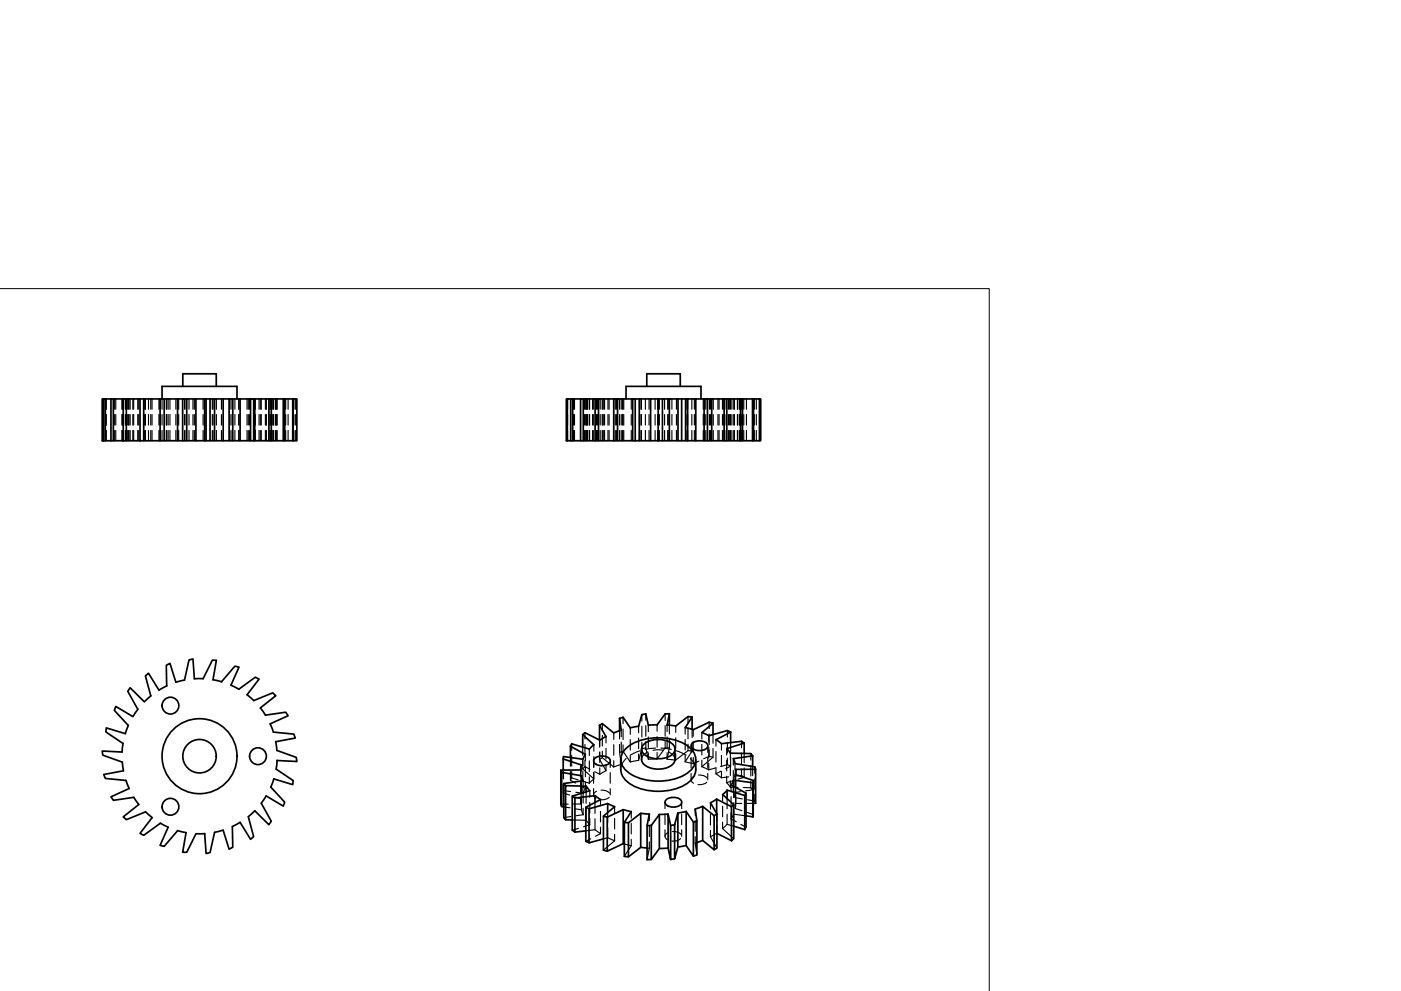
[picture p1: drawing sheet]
<svg xmlns="http://www.w3.org/2000/svg" width="420mm" height="297mm" viewBox="0 0 420 297" stroke-linecap="round" stroke-linejoin="round" font-family="sans-serif">
<!-- layer: MD_Visible -->
<g fill="none" stroke="#000" stroke-width=".51">
<path d="M30.8 119.6h-.2v12.5h.2v-12.5h.3M31.6 119.6h-.5v12.5M33.3 119.6h-1.7v12.5h-.5M34 119.6h-.7v12.5M37 119.6h-3v12.5h-.7M37.9 119.6h-.9v12.5M42 119.6h-4.1v12.5h-.9M43.1 119.6h-1.1v12.5M48 119.6h-4.9v12.5h-1.1M48.6 119.6v-3.8h22.5v3.8M49.2 119.6h-1.2v12.5M53.3 119.6h-4.1v12.5h-1.2"/>
<path d="M54.8 119.6h-1.5v12.5h-4.1M54.8 115.8v-3.8h10.1v3.8M56 119.6h-1.2v12.5M58.8 119.6h-2.8v12.5h-1.2M61.4 119.6h-2.6v12.5h-2.8M61.8 119.6h-.4v12.5h-2.6M63 119.6h-1.2v12.5h-.4M64.3 119.6h-1.3v12.5h-1.2M66.9 119.6h-2.6v12.5h-1.3M68.7 119.6h1.1v12.5h-1.1zM68.7 119.6h-1.8v12.5h-2.6M69.8 119.6h2.2"/>
<path d="M75.1 119.6h1v12.5h-1zM75.1 119.6h-3.1v12.5h-2.2M76.1 119.6h.3M80.6 119.6h.8v12.5h-.8zM80.6 119.6h-4.2v12.5h-.3M81.4 119.6h3.6M85 119.6h.4v12.5h-.4zM85.4 119.6h2.4M87.8 119.6l.1 12.5zM87.9 119.6h1.1v12.5h-1.1M170.1 119.6h-.3v12.5h.3v-12.5h1.1M171.7 119.6h-.5v12.5"/>
<path d="M174.1 119.6h-2.4v12.5h-.5M174.9 119.6h-.8v12.5M178.5 119.6h-3.6v12.5h-.8M179.5 119.6h-1v12.5M184.1 119.6h-4.6v12.5h-1M185.2 119.6h-1.1v12.5M187.7 119.6v-3.8h22.5v3.8M189.7 119.6h-4.5v12.5h-1.1M190.5 119.6h-.8v12.5h-4.5M191.7 119.6h-1.2v12.5M194 115.8v-3.8h10v3.8M195.1 119.6h-3.4v12.5h-1.2"/>
<path d="M197.4 119.6h-2.3v12.5h-3.4M198.7 119.6h-1.3v12.5M200.7 119.6h-2v12.5h-1.3M203.3 119.6h-2.6v12.5h-2M204.4 119.6h-1.1v12.5h-2.6M205.6 119.6h-1.2v12.5h-1.1M206.2 119.6h-.6v12.5h-1.2M208.7 119.6h-2.5v12.5h-.6M211.2 119.6h1v12.5h-1zM211.2 119.6h-2.5v12.5h-2.5M212.2 119.6h1.2M217.2 119.6h.8v12.5h-.8z"/>
<path d="M217.2 119.6h-3.8v12.5h-1.2M218 119.6h4.1M222.1 119.6h.6v12.5h-.6zM222.7 119.6h3M225.7 119.6h.3v12.5h-.3zM226 119.6h1.8v12.5h-1.8M227.8 119.6h.3v12.5h-.3M30.8 132.1h.3M31.6 132.1h1.7M34 132.1h3M37.9 132.1h4.1M43.1 132.1h4.9"/>
<path d="M53.3 132.1h1.5M66.9 132.1h1.8M72 132.1h3.1M76.4 132.1h4.2M81.4 132.1h3.6M85.4 132.1h2.4M170.1 132.1h1.1M171.7 132.1h2.4M174.9 132.1h3.6M179.5 132.1h4.6M189.7 132.1h.8M195.1 132.1h2.3"/>
<path d="M208.7 132.1h2.5M213.4 132.1h3.8M218 132.1h4.1M222.7 132.1h3M39.8 214.8l-5.1-3.1-.4 1.2 4.2 4.5-.9 2.5-5.7-1.7-.2 1.2 5.2 3.4-.3 2.6-6-.3 .2 1.2 5.8 2.1M41.4 212.6l-1.5 2.2M43.3 210.3l-4.3-4.2-.7 1.1 3 5.4M45.3 208.6l-2 1.7M58.3 203.5l-.4-6-1.2 .3-1.4 6-2.6 .7-1.7-5.7-1.1 .6 .1 6.2-2.3 1.3-3.2-5.1-.9 .8 1.6 6M60.9 203.4h-2.6M60.9 203.4l2.8-5.5h1.2l-1 5.9M63.9 203.8l2.6 .6"/>
<path d="M66.4 204.4l4-4.7 1.3 .3-2.4 5.4 2.3 1.2M71.6 206.6l5-3.6 1.1 .6-3.6 4.7 2 1.7 5.7-2.3 .9 .8-4.6 3.7M78.1 212.2l1.5 2.1 6.1-.8 .7 1-5.4 2.5M81 217l1 2.4M82 219.4l6.1 .6 .5 1.2-5.9 1.1 .3 2.6 5.9 2.1 .1 1.2-5.9-.2-.3 2.5M179.8 217.4l.8-.5 3.5 2.8 2.2-.8M179.8 217.4l1.9 3.4M179.8 217.4v4.4M185.8 215.3l1.1-.3 2.1 3.1 2.5-.4M185.8 215.3l.5 3.6M185.8 215.3v3.8M194.4 217.4l-.7-3.4-1.2 .2-1 3.5"/>
<path d="M197.1 217.2l-2.6 .1M200.7 213.9l-.6 3.4 2.6 .3M200.7 213.9l-1.2 .1-2.4 3.3M200.7 213.9v3.5M207.6 214.9l-2.1 3.2 2.4 .6 4.8-2.2 1.1 .3M207.6 214.9l-1.3-.1-3.7 2.8M207.6 214.9v3.7M210.5 219.6l2.1 .9M213.8 216.8v3.4M213.8 216.8l-3.3 2.8M219.1 219.4l-4.4 2.3 1.7 1.2 6-.7 .8 .5M219.1 219.4l-1-.4-5.5 1.5"/>
<path d="M219.1 219.4v3.2M36.7 228.4l.3 2.6M37 231l-5.9 1.1 .5 1.2 6.1 .6M37.8 233.9l.9 2.4M38.7 236.4l-5.4 2.4 .7 1.1 6.1-.9M40.1 239l1.5 2.1M81.2 235.9l4.2 4.5-.4 1.2-5.2-3-1.4 2.1 3 5.5-.8 1-4.2-4.2M82.1 233.4l-.9 2.5M82.8 230.5l5.1 3.5-.1 1.2-5.7-1.7M168.4 231.5l-.2-.7v10.2l.2 .8v-10.3l6 1M168.9 227.5l5.4 1.8-.1 1.5M168.9 227.5v3.3"/>
<path d="M169.6 235.5l-.5-.6v10.2l.5 .6v-10.2l6.2 .2v1.6M171.1 223.7l4.5 2.4-.8 1.5-5.8-.8-.1 .7M171.1 223.7v3.4M174.2 230.8h-6M174.2 230.7v.1M174.4 232.5v1.6M174.4 232.5l.5 1.5M174.8 220.2l3.3 3.1M174.8 220.2v3.8M174.8 220.2l.6-.6 4.5 2.3M174.9 234l-5.8 .9M175.8 235.6l1.1 1.4-5.3 1.6"/>
<path d="M178.1 223.2l-1.3 1.3-5.4-1.5-.3 .7M178.3 227.3a3.4 3.4 0 0 1 4.7 .4 1.58 1.58 0 0 1-1.8 1.8h-1.3a1.44 1.44 0 0 1-1.5-.6 1.44 1.44 0 0 1-.1-1.6zM178.4 238.5l-6 .7v10.2l-.8-.5v-10.3l.8 .6M178.4 238.5v2M178.5 238.5l1.6 1.2-4.4 2.3M181.7 220.7l-1.8 1.1M186.1 227.7a6.8 6.8 0 0 0 1.6 6.3 16.4 16.4 0 0 0 16.6 1.8 6.7 6.7 0 0 0 4.4-8.1M187.6 224.4a16.3 16.3 0 0 1 15.6-2.4 6.8 6.8 0 0 1 5.5 5.6 6.8 6.8 0 0 1-5.5 5.6 17.2 17.2 0 0 1-14.7-1.6 4.4 4.4 0 0 1-.9-7.2zM192.4 224.6v3a3.4 3.4 0 0 0 3.1 2.7 6.7 6.7 0 0 0 6.5-1.5l.4-1.2v-3M193.2 222.9a7.1 7.1 0 0 1 8.9 .6 2.11 2.11 0 0 1-1.1 3.1 7.2 7.2 0 0 1-8.2-1 1.9 1.9 0 0 1 .4-2.7zM199.8 239.7a3.4 3.4 0 0 1 4.6 .4 1.58 1.58 0 0 1-1.8 1.8h-1.3a1.44 1.44 0 0 1-1.5-.6 1.44 1.44 0 0 1 0-1.6zM207.6 222.8a3.4 3.4 0 0 1 4.6 .4 1.58 1.58 0 0 1-1.8 1.7h-1.3a1.44 1.44 0 0 1-1.4-.5 1.44 1.44 0 0 1-.1-1.6z"/>
<path d="M214.9 239.6l4.5 2.2M214.9 239.6v4.2M214.9 239.5l-1.8 1.1 1.9 3.4v10.2l-.8 .5M216.7 238.2l3.3 3v10.2l-.6 .6M217.9 224.4l1.2 1.3M218.1 236.8l-1.3 1.4M219 225.7l6.2 .2 .5 .7M219.2 235.3l4.5 2.4v10.2l-.3 .8M220 227.4l.5 1.5M220 233.8l-.7 1.5M220.4 228.9l6 1 .2 .7v10.2h-.7M220.5 232.1l5.4 1.8-.1 10.9"/>
<path d="M220.6 230.7v1.5M223.2 222.7v3.1M223.2 222.7l-5.3 1.7M223.4 238.4l-5.3-1.6v2.6M223.7 237.7l-.3 .7v10.3M225.7 226.6v3.2M225.7 226.6l-5.8 .8M225.8 234.6l-5.8-.8v1.9M225.9 233.9l-.1 10.9M226.6 230.6h-5.9l-.1 1.5M41.6 241.2l-4.6 3.6 .9 .9 5.8-2.4 2 1.8M45.6 245.1l-3.6 4.7 1.1 .6 5-3.7 2.3 1.2"/>
<path d="M50.4 248l-2.4 5.4 1.2 .3 4-4.7 2.6 .6-1 5.9h1.2l2.8-5.6h2.6l.4 5.9 1.2-.2 1.4-6.1 2.5-.7M69.7 247.8l.1 6.1-1.1 .6-1.8-5.6M76.4 243l-1.9 1.8 1.6 6-1 .8-3.1-5.1-2.3 1.2M168.4 241.8h.7M169.6 245.7l2 .1M175.7 249l-3.3 .4M181 251.4l-4.3 1.2M182.1 244.9l4.8-2.2v10.2l-4.8 2.2zM182.1 244.9l-1.1-.3v10.2l1.1 .3M182.2 240.9l-5.5 1.5v10.2l-1-.4v-10.2l1 .4M182.2 240.9v2.7M182.2 240.9l2.1 .9"/>
<path d="M184.3 241.8l-3.3 2.8M186.9 252.9l.3 .1M186.9 242.7l2.4 .6-2.1 3.2M188.5 246.6l3.7-2.8v10.2l-3.7 2.8zM188.5 246.6l-1.3-.1v10.2l1.3 .1M192.2 254l1.9 .2M192.2 243.8l2.6 .2M194.7 244l-.6 3.5M195.3 247.4l-1.2 .1v10.2l1.2-.1M197.7 244.1v10.2l-2.4 3.3v-10.2zM200.4 254.2l-2.6 .1M200.4 244l-2.6 .1"/>
<path d="M202.3 247.2l-1.2 .2v10.2l-.7-3.4v-10.2l.7 3.4M202.3 257.4l-1.2 .2M203.3 243.7v10.2l-1 3.5v-10.2zM205.8 253.4l-2.5 .5M205.8 243.2l-2.5 .5M207.9 246.4l-2.1-3.2v10.2M208.5 242.5l.5 3.6v10.2l-1.1 .3M209 246.1l-1.1 .3v10.2l-2.1-3.2M210.8 251.9l-1.8 .6M210.8 241.7l-2.3 .8M214.2 244.5l-3.5-2.8v10.2M215 244l-.8 .5v10.2l-3.5-2.8"/>
<path d="M215 249.8l4.4 2.2M220 241.2l-.6 .6v10.2M220 247.6l3.4 1.1M223.7 244.5l2.1 .3"/>
<circle cx="51.1" cy="211.5" r="2.52"/>
<circle cx="59.8" cy="226.7" r="11.2"/>
<circle cx="59.8" cy="226.7" r="5"/>
<circle cx="77.4" cy="226.7" r="2.52"/>
<circle cx="51.1" cy="241.8" r="2.52"/>
</g>
<!-- layer: MD_Hidden -->
<g fill="none" stroke="#000" stroke-width=".34">
<path d="M31.7 119.6v3.1M31.9 119.6v3.1M34.3 119.6v3.1M34.7 119.6v3.1M36.6 119.6v3.1M36.9 119.6v3.1M37 119.6v3.1M37.6 119.6v3.1M37.7 119.6v3.1M38.3 119.6v3.1M38.5 119.6v3.1M38.7 119.6v3.1"/>
<path d="M39 119.6v3.1M39.8 119.6v3.1M40.1 119.6v3.1M41.3 119.6v3.1M41.6 119.6v3.1M43.3 119.6v3.1M43.6 119.6v3.1M44.5 119.6v3.1M45.2 119.6v3.1M45.6 119.6v3.1M47.7 119.6v3.1M48.1 119.6v3.1"/>
<path d="M48.6 119.6v3.1M49.9 119.6v3.1M50 119.6v3.1M50.4 119.6v3.1M51 119.6v3.1M52.7 119.6v3.1M53.6 119.6v3.1M55.3 119.6v3.1M55.8 119.6v3.1M56.7 119.6v3.1M57.9 119.6v3.1M58.3 119.6v3.1"/>
<path d="M60.9 119.6v3.1M63.7 119.6v3.1M63.9 119.6v3.1M64.9 119.6v3.1M66.4 119.6v3.1M69.3 119.6v3.1M69.7 119.6v3.1M70.4 119.6v3.1M71.6 119.6v3.1M71.7 119.6v3.1M74.1 119.6v3.1M74.5 119.6v3.1"/>
<path d="M74.8 119.6v3.1M76.1 119.6v3.1M76.6 119.6v3.1M77.7 119.6v3.1M78.1 119.6v3.1M78.4 119.6v3.1M79.6 119.6v3.1M79.8 119.6v3.1M81 119.6v3.1M81.2 119.6v3.1M81.8 119.6v3.1M82 119.6v3.1"/>
<path d="M82.1 119.6v3.1M82.7 119.6v3.1M82.8 119.6v3.1M83.1 119.6v3.1M85.7 119.6v3.1M86.4 119.6v3.1M88.1 119.6v3.1M88.6 119.6v3.1M88.9 119.6v3.1M170.2 119.6v3.1M172 119.6v3.1M172.3 119.6v3.1"/>
<path d="M175.3 119.6v3.1M175.7 119.6v3.1M175.9 119.6v3.1M176.1 119.6v3.1M176.2 119.6v3.1M176.7 119.6v3.1M176.8 119.6v3.1M177.7 119.6v3.1M177.9 119.6v3.1M178.9 119.6v3.1M179.2 119.6v3.1M180 119.6v3.1"/>
<path d="M180.6 119.6v3.1M180.8 119.6v3.1M180.9 119.6v3.1M181.3 119.6v3.1M182.3 119.6v3.1M182.7 119.6v3.1M184.5 119.6v3.1M184.9 119.6v3.1M185.8 119.6v3.1M186.3 119.6v3.1M186.7 119.6v3.1M186.8 119.6v3.1"/>
<path d="M187.1 119.6v3.1M189.3 119.6v3.1M191.8 119.6v3.1M192.2 119.6v3.1M192.4 119.6v3.1M193.5 119.6v3.1M194.6 119.6v3.1M196.5 119.6v3.1M197.2 119.6v3.1M197.7 119.6v3.1M199.3 119.6v3.1M200.2 119.6v3.1"/>
<path d="M200.6 119.6v3.1M201.5 119.6v3.1M202.9 119.6v3.1M205.7 119.6v3.1M206.2 119.6v3.1M207.5 119.6v3.1M208.2 119.6v3.1M210.9 119.6v3.1M211.3 119.6v3.1M211.7 119.6v3.1M212.8 119.6v3.1M213.1 119.6v3.1"/>
<path d="M213.9 119.6v3.1M215.3 119.6v3.1M215.6 119.6v3.1M216.7 119.6v3.1M217.1 119.6v3.1M217.4 119.6v3.1M218.5 119.6v3.1M218.8 119.6v3.1M219.1 119.6v3.1M219.5 119.6v3.1M220 119.6v3.1M220.3 119.6v3.1"/>
<path d="M221.1 119.6v3.1M221.3 119.6v3.1M221.8 119.6v3.1M221.9 119.6v3.1M222.2 119.6v3.1M223.1 119.6v3.1M223.9 119.6v3.1M226.2 119.6v3.1M226.8 119.6v3.1M227.8 119.6v3.1M31.7 124.2v3.2M31.7 129v3.1"/>
<path d="M31.9 124.2v3.2M31.9 129v3.1M34.3 124.2v3.2M34.3 129v3.1M34.7 124.2v3.2M34.7 129v3.1M36.6 124.2v3.2M36.6 129v3.1M36.9 124.2v3.2M36.9 129v3.1M37 124.2v3.2M37 129v3.1"/>
<path d="M37.6 124.2v3.2M37.6 129v3.1M37.7 124.2v3.2M37.7 129v3.1M38.3 124.2v3.2M38.3 129v3.1M38.5 124.2v3.2M38.5 129v3.1M38.7 124.2v3.2M38.7 129v3.1M39 124.2v3.2M39 129v3.1"/>
<path d="M39.8 124.2v3.2M39.8 129v3.1M40.1 124.2v3.2M40.1 129v3.1M41.3 124.2v3.2M41.3 129v3.1M41.6 124.2v3.2M41.6 129v3.1M43.3 124.2v3.2M43.3 129v3.1M43.6 124.2v3.2M43.6 129v3.1"/>
<path d="M44.5 124.2v3.2M44.5 129v3.1M45.2 124.2v3.2M45.2 129v3.1M45.6 124.2v3.2M45.6 129v3.1M47.7 124.2v3.2M47.7 129v3.1M48.1 124.2v3.2M48.1 129v3.1M48.6 124.2v3.2M48.6 129v3.1"/>
<path d="M49.9 124.2v3.2M49.9 129v3.1M50 124.2v3.2M50 129v3.1M50.4 124.2v3.2M50.4 129v3.1M51 124.2v3.2M51 129v3.1M52.7 124.2v3.2M52.7 129v3.1M53.6 124.2v3.2M53.6 129v3.1"/>
<path d="M55.3 124.2v3.2M55.3 129v3.1M55.8 124.2v3.2M55.8 129v3.1M56.7 124.2v3.2M56.7 129v3.1M57.9 124.2v3.2M57.9 129v3.1M58.3 124.2v3.2M58.3 129v3.1M60.9 124.2v3.2M60.9 129v3.1"/>
<path d="M63.7 124.2v3.2M63.7 129v3.1M63.9 124.2v3.2M63.9 129v3.1M64.9 124.2v3.2M64.9 129v3.1M66.4 124.2v3.2M66.4 129v3.1M69.3 124.2v3.2M69.3 129v3.1M69.7 124.2v3.2M69.7 129v3.1"/>
<path d="M70.4 124.2v3.2M70.4 129v3.1M71.6 124.2v3.2M71.6 129v3.1M71.7 124.2v3.2M71.7 129v3.1M74.1 124.2v3.2M74.1 129v3.1M74.5 124.2v3.2M74.5 129v3.1M74.8 124.2v3.2M74.8 129v3.1"/>
<path d="M76.1 124.2v3.2M76.1 129v3.1M76.6 124.2v3.2M76.6 129v3.1M77.7 124.2v3.2M77.7 129v3.1M78.1 124.2v3.2M78.1 129v3.1M78.4 124.2v3.2M78.4 129v3.1M79.6 124.2v3.2M79.6 129v3.1"/>
<path d="M79.8 124.2v3.2M79.8 129v3.1M81 124.2v3.2M81 129v3.1M81.2 124.2v3.2M81.2 129v3.1M81.8 124.2v3.2M81.8 129v3.1M82 124.2v3.2M82 129v3.1M82.1 124.2v3.2M82.1 129v3.1"/>
<path d="M82.7 124.2v3.2M82.7 129v3.1M82.8 124.2v3.2M82.8 129v3.1M83.1 124.2v3.2M83.1 129v3.1M85.7 124.2v3.2M85.7 129v3.1M86.4 124.2v3.2M86.4 129v3.1M88.1 124.2v3.2M88.1 129v3.1"/>
<path d="M88.6 124.2v3.2M88.6 129v3.1M88.9 124.2v3.2M88.9 129v3.1M170.2 124.2v3.2M170.2 129v3.1M172 124.2v3.2M172 129v3.1M172.3 124.2v3.2M172.3 129v3.1M175.3 124.2v3.2M175.3 129v3.1"/>
<path d="M175.7 124.2v3.2M175.7 129v3.1M175.9 124.2v3.2M175.9 129v3.1M176.1 124.2v3.2M176.1 129v3.1M176.2 124.2v3.2M176.2 129v3.1M176.7 124.2v3.2M176.7 129v3.1M176.8 124.2v3.2M176.8 129v3.1"/>
<path d="M177.7 124.2v3.2M177.7 129v3.1M177.9 124.2v3.2M177.9 129v3.1M178.9 124.2v3.2M178.9 129v3.1M179.2 124.2v3.2M179.2 129v3.1M180 124.2v3.2M180 129v3.1M180.6 124.2v3.2M180.6 129v3.1"/>
<path d="M180.8 124.2v3.2M180.8 129v3.1M180.9 124.2v3.2M180.9 129v3.1M181.3 124.2v3.2M181.3 129v3.1M182.3 124.2v3.2M182.3 129v3.1M182.7 124.2v3.2M182.7 129v3.1M184.5 124.2v3.2M184.5 129v3.1"/>
<path d="M184.9 124.2v3.2M184.9 129v3.1M185.8 124.2v3.2M185.8 129v3.1M186.3 124.2v3.2M186.3 129v3.1M186.7 124.2v3.2M186.7 129v3.1M186.8 124.2v3.2M186.8 129v3.1M187.1 124.2v3.2M187.1 129v3.1"/>
<path d="M189.3 124.2v3.2M189.3 129v3.1M191.8 124.2v3.2M191.8 129v3.1M192.2 124.2v3.2M192.2 129v3.1M192.4 124.2v3.2M192.4 129v3.1M193.5 124.2v3.2M193.5 129v3.1M194.6 124.2v3.2M194.6 129v3.1"/>
<path d="M196.5 124.2v3.2M196.5 129v3.1M197.2 124.2v3.2M197.2 129v3.1M197.7 124.2v3.2M197.7 129v3.1M199.3 124.2v3.2M199.3 129v3.1M200.2 124.2v3.2M200.2 129v3.1M200.6 124.2v3.2M200.6 129v3.1"/>
<path d="M201.5 124.2v3.2M201.5 129v3.1M202.9 124.2v3.2M202.9 129v3.1M205.7 124.2v3.2M205.7 129v3.1M206.2 124.2v3.2M206.2 129v3.1M207.5 124.2v3.2M207.5 129v3.1M208.2 124.2v3.2M208.2 129v3.1"/>
<path d="M210.9 124.2v3.2M210.9 129v3.1M211.3 124.2v3.2M211.3 129v3.1M211.7 124.2v3.2M211.7 129v3.1M212.8 124.2v3.2M212.8 129v3.1M213.1 124.2v3.2M213.1 129v3.1M213.9 124.2v3.2M213.9 129v3.1"/>
<path d="M215.3 124.2v3.2M215.3 129v3.1M215.6 124.2v3.2M215.6 129v3.1M216.7 124.2v3.2M216.7 129v3.1M217.1 124.2v3.2M217.1 129v3.1M217.4 124.2v3.2M217.4 129v3.1M218.5 124.2v3.2M218.5 129v3.1"/>
<path d="M218.8 124.2v3.2M218.8 129v3.1M219.1 124.2v3.2M219.1 129v3.1M219.5 124.2v3.2M219.5 129v3.1M220 124.2v3.2M220 129v3.1M220.3 124.2v3.2M220.3 129v3.1M221.1 124.2v3.2M221.1 129v3.1"/>
<path d="M221.3 124.2v3.2M221.3 129v3.1M221.8 124.2v3.2M221.8 129v3.1M221.9 124.2v3.2M221.9 129v3.1M222.2 124.2v3.2M222.2 129v3.1M223.1 124.2v3.2M223.1 129v3.1M223.9 124.2v3.2M223.9 129v3.1"/>
<path d="M226.2 124.2v3.2M226.2 129v3.1M226.8 124.2v3.2M226.8 129v3.1M227.8 124.2v3.2M227.8 129v3.1M175.4 219.6v1.9M180.6 216.9v1.9M184.1 219.7v1.9M185.8 219.1v2.4M186.3 218.9v1.9M186.9 215v1.9"/>
<path d="M186.9 218.5v3.2M189 218.2v1.9M191.5 217.7v2M192.5 214.2v1.9M192.5 217.7v3.2M193.7 214v1.9M193.7 217.5v3.2M194.4 217.4v1.9M197.1 217.3v1.9M199.5 214v1.9M199.5 217.5v3.2M200.1 217.4v1.9"/>
<path d="M200.7 217.4v2.6M202.6 217.6v1.9M205.5 218.1v1.9M206.3 214.8v1.9M206.3 218.3v3.2M207.6 218.6v2.5M207.9 218.7v2M210.5 219.6v1.9M212.7 216.5v1.9M212.7 220v3.2M218.1 219v1.9M168.9 237.7l2 .6"/>
<path d="M168.9 230.8v2.7M168.9 235.1v2.6M169 237l-.1 .7M169 226.8v1.9M169 230.3v3.2M169 235.1v1.9M169 237l2.1 .3M171.1 233.9l1.5 .8M171.1 227.1v2.6M171.1 231.3v2.6M171.4 233.2l-.3 .7M171.4 223v1.9"/>
<path d="M171.4 226.5v3.1M171.4 231.3v1.9M171.4 233.2l2 .6M172.7 237.5l2.1 .3M174 235.5l1.6 .8M174.2 230.8v1.9M174.2 234.3v3.2M174.2 239v2M174.3 237.6v1.9l-2-.7M174.3 239.5l-.1 1.5M174.3 229.3v1.9M174.3 232.8v3.2"/>
<path d="M174.4 234.1v3.5M174.4 239.2v3.5M174.8 224v2.4M174.8 230.4l3.3 3.1M174.8 227.6v2.8M174.8 231.1v3.2M174.8 235.9v1.9M174.8 234.2l1.9 .6M174.9 234v1.9M174.9 237.5v3.2M175.4 229.8l-.6 .6M175.4 223.1v3.2"/>
<path d="M175.4 227.9v1.9M175.4 229.8l1.6 .8M175.6 236.3l-.8 1.5M175.6 226.1v1.9M175.6 229.6v3.2M175.6 234.4v1.9M175.8 237.3v3.5M176.7 224.5v2M176.7 228v3.3M176.7 232.8v2M176.9 237v2M178 228.1v1.9"/>
<path d="M178 231.6v3.2M178 236.4v1.9M178.1 233.5l-1.4 1.3M178.1 223.3v1.9M178.1 226.8v3.1M178.1 231.5v2M178.4 231.3l1.5 .8M178.9 237.2a1.1 1.1 0 0 0-.9 1 1.1 1.1 0 0 0 .7 1.1M179.8 227.6l1.9 3.4M179.8 221.8v2.1M179.8 225.5v2.1M179.9 221.9v1.9"/>
<path d="M179.9 225.4v3.1M179.9 230.2v1.9M180.1 239.7v1.9M180.3 236.8a3 3 0 0 1 2.5 .9M180.6 227.1l-.8 .5M180.6 220.4v3.2M180.6 225.2v1.9M180.6 227.1l3.5 2.8M181.7 231l-1.8 1.1M181.7 220.8v1.9M181.7 224.3v3.2M181.7 229.1v1.9"/>
<path d="M182.7 239l-1.3 .6-1.4 .1M183 228.1v1.9M183 231.6v3.2M183 236.4v1.9M184.1 223.2v3.2M184.1 228v1.9M185.8 225.5l.5 3.6M185.8 223.1v2.4M186.3 229.1l-2.2 .8M186.3 222.4v3.2M186.3 227.2v1.9M186.9 225.2l-1.1 .3"/>
<path d="M186.9 223.3v1.9M186.9 225.2l2.1 3.2M187.8 227.3a4.9 4.9 0 0 0-1.7 3.4M189 221.7v3.2M189 226.5v1.9M191.5 227.9l-2.5 .5M191.5 221.2v3.2M191.5 226v1.9M191.9 225l-2.8 1.3M192.5 224.4l-1 3.5M192.5 222.5v1.9M193.7 224.2l-1.2 .2"/>
<path d="M193.7 222.3v1.9M193.7 224.2l.7 3.4M194.3 225.4h-.1a2.8 2.8 0 0 0-1.8 2.3M194.4 220.9v3.2M194.4 225.7v1.9M195.8 224.9l1.6-.2 1.6 .2M196.6 224.2l-3.1 .4M197.1 227.5l-2.7 .1M197.1 220.8v3.2M197.1 225.5v2M198.2 224.2l3.1 .4M199.5 224.2l-2.4 3.3"/>
<path d="M199.5 222.3v1.9M200.1 227.6l2.5 .2M200.1 220.9v3.2M200.1 225.6v2M200.5 225.4h.1a2.8 2.8 0 0 1 1.8 2.3M200.7 224.1l-1.2 .1M200.7 221.6v2.5M200.7 224.1l-.6 3.5M202.6 221.1v3.2M202.6 225.9v1.9M202.9 225l2.8 1.3M205.5 228.3l2.4 .6"/>
<path d="M205.5 221.6v3.2M205.5 226.4v1.9M206.3 225l-3.7 2.8M206.3 223v2M206.3 225l1.3 .1M207 227.3a4.9 4.9 0 0 1 1.7 3.4M207.3 223.5v2M207.3 227.1v3.1M207.3 231.8v2M207.6 222.7v2.4M207.6 225.1l-2.1 3.2M207.9 222.2v3.2"/>
<path d="M207.9 227v1.9M208.2 232.6a1.1 1.1 0 0 0-.9 1.1 1.1 1.1 0 0 0 .7 1.1M209.5 232.3a3 3 0 0 1 2.6 .9M209.6 228.2l-1.7 .7M210.5 229.8l2.1 .9M210.5 223.1v3.2M210.5 227.9v1.9M212 234.5l-1.3 .6-1.4 .1M212.3 223.5v2M212.3 227.1v3.1M212.3 231.8v2M212.6 220.5v1.9"/>
<path d="M212.6 224.1v3.1M212.6 228.8v1.9M212.7 226.7l-1.7 .7M212.7 224.7v2M212.7 226.7l1.1 .3M213.8 220.2v2.6M213.8 224.4v2.6M213.8 227l-3.3 2.8M214.6 230.2l-2 .5M214.7 231.9l1.7 1.2M214.7 221.7v2M214.7 225.2v3.2"/>
<path d="M214.7 230v1.9M216.2 231.2l-1.5 .7M216.4 222.9v2M216.4 226.4v3.2M216.4 231.2v1.9M216.7 238.2v1.9M217.9 234.6l1.1 1.4M217.9 224.4v1.9M217.9 227.9v3.2M217.9 232.6v2M218.1 239.4v3M218.1 229.2l-2 .6"/>
<path d="M218.1 222.5v3.2M218.1 227.3v1.9M218.1 229.2l1 .4M218.6 232.9l-2.2 .2M219 225.7v2M219 229.3v3.1M219 234v2M219 236h2.3M219.1 222.6v2.7M219.1 226.9v2.7M219.1 229.6l-1.5 .8M219.2 235.3v1.9"/>
<path d="M219.2 238.8v3.2M219.8 234l-1.9 .6M219.9 237.6l.5 1.5M219.9 227.4v1.9M219.9 230.9v3.2M219.9 235.7v1.9M220 235.7v3.4M220.4 228.9v1.9M220.4 232.4v3.2M220.4 237.2v1.9M220.4 239.1l2.2 .4M220.5 232.1v1.9"/>
<path d="M220.5 235.7v3.1M220.6 230.6v10.3M222 237.3l-2.1 .3M222.4 232.4l-2.2 .2M222.4 222.2v1.9M222.4 225.7v3.2M222.4 230.5v1.9M222.4 232.4l.8 .6M222.9 236l2.3 .1M223.2 225.8v2.8M223.2 230.2v2.8M223.2 233l-1.9 .5"/>
<path d="M224.2 239.7l2.2 .4M225.2 225.9v1.9M225.2 229.4v3.2M225.2 234.2v1.9M225.2 236.1l.5 .7M225.7 229.8v2.7M225.7 234v2.8M225.7 236.8l-2.1 .3M226.4 229.9v1.9M226.4 233.4v3.2M226.4 238.2v1.9M168.2 241h2.2"/>
<path d="M169.1 241.8l1.8 .3M171.2 244.8l-2.1 .3M171.6 245.8l4.2 .1M172 241h2.2M172.5 242.4l1.9 .3M173.5 248.3l-1.9 .6M174.4 242.7l.5 1.5M174.9 244.2l-2.1 .3M174.9 242.3v1.9M175.8 245.9l1.1 1.3M175.8 242.4v3.5M176.9 247.2l-1.9 .6"/>
<path d="M176.9 240.5v3.2M176.9 245.3v1.9M177.2 251.4l-1.5 .8M178.4 248.7l1.7 1.2M178.4 240.5v3.3M178.4 245.4v3.3M178.4 248.7l-2.7 .3M180.1 249.9l-1.5 .7M180.1 243.2v3.2M180.1 247.9v2M182.2 251.1l2.1 .9M182.2 243.6v2.9"/>
<path d="M182.2 248.1v3M182.2 251.1l-1.2 .3M184.3 252l-3.3 2.8M184.3 241.8v1.9M184.3 245.3v3.2M184.3 250.1v1.9M187.2 253l2.1 .5M189.3 253.5l-2.1 3.2M189.3 243.3v1.9M189.3 246.8v3.2M189.3 251.6v1.9M194.1 254.2h.6"/>
<path d="M194.7 254.2l-.6 3.5M194.7 244v2M194.7 247.6v3.1M194.7 252.3v1.9M199.4 240.5v1.9M199.4 244v3.2M199.4 248.7v2M200.3 249.6a1.11 1.11 0 0 0-.8 1 1.11 1.11 0 0 0 .7 1.1M201.7 249.2a3 3 0 0 1 2.5 .9M204.1 251.4l-1.3 .6-1.3 .1M204.4 240.5v1.9M204.4 244v3.2"/>
<path d="M204.4 248.7v2M208.5 242.5v1.9M208.5 246v3.2M208.5 250.8v1.9M208.5 252.7l.5 3.6M209 252.5l-.5 .2M213.1 240.6v2M213.1 244.1v3.2M213.1 248.9v1.9M213.1 250.8l1.9 3.4M214.9 249.8l-1.8 1M214.9 249.8h.1"/>
<path d="M214.9 243.8v2.2M214.9 247.6v2.2M216.7 241.7v3.1M216.7 246.5v1.9M216.7 248.4l3.3 3M218.1 247.1l-1.4 1.3M218.1 247.1l1.9 .5M218.1 244v3.1M219.2 243.6v1.9M219.2 245.5l1.6 .8M220 244l-.8 1.5M220 244l3.7 .5"/>
<path d="M220 240.7v3.3M220.5 240.4v1.9M220.5 242.3l2 .7M222.2 247.1l1.5 .8M222.5 240.8h-1.9l-.1 1.5M223.9 243.5l2 .6M225.9 240.8h-1.8M226.4 240.1l.2 .7"/>
</g>
<!-- layer: 0 -->
<path d="M0 86.5h296.7v210.5" fill="none" stroke="#000" stroke-width=".3"/>
</svg>
